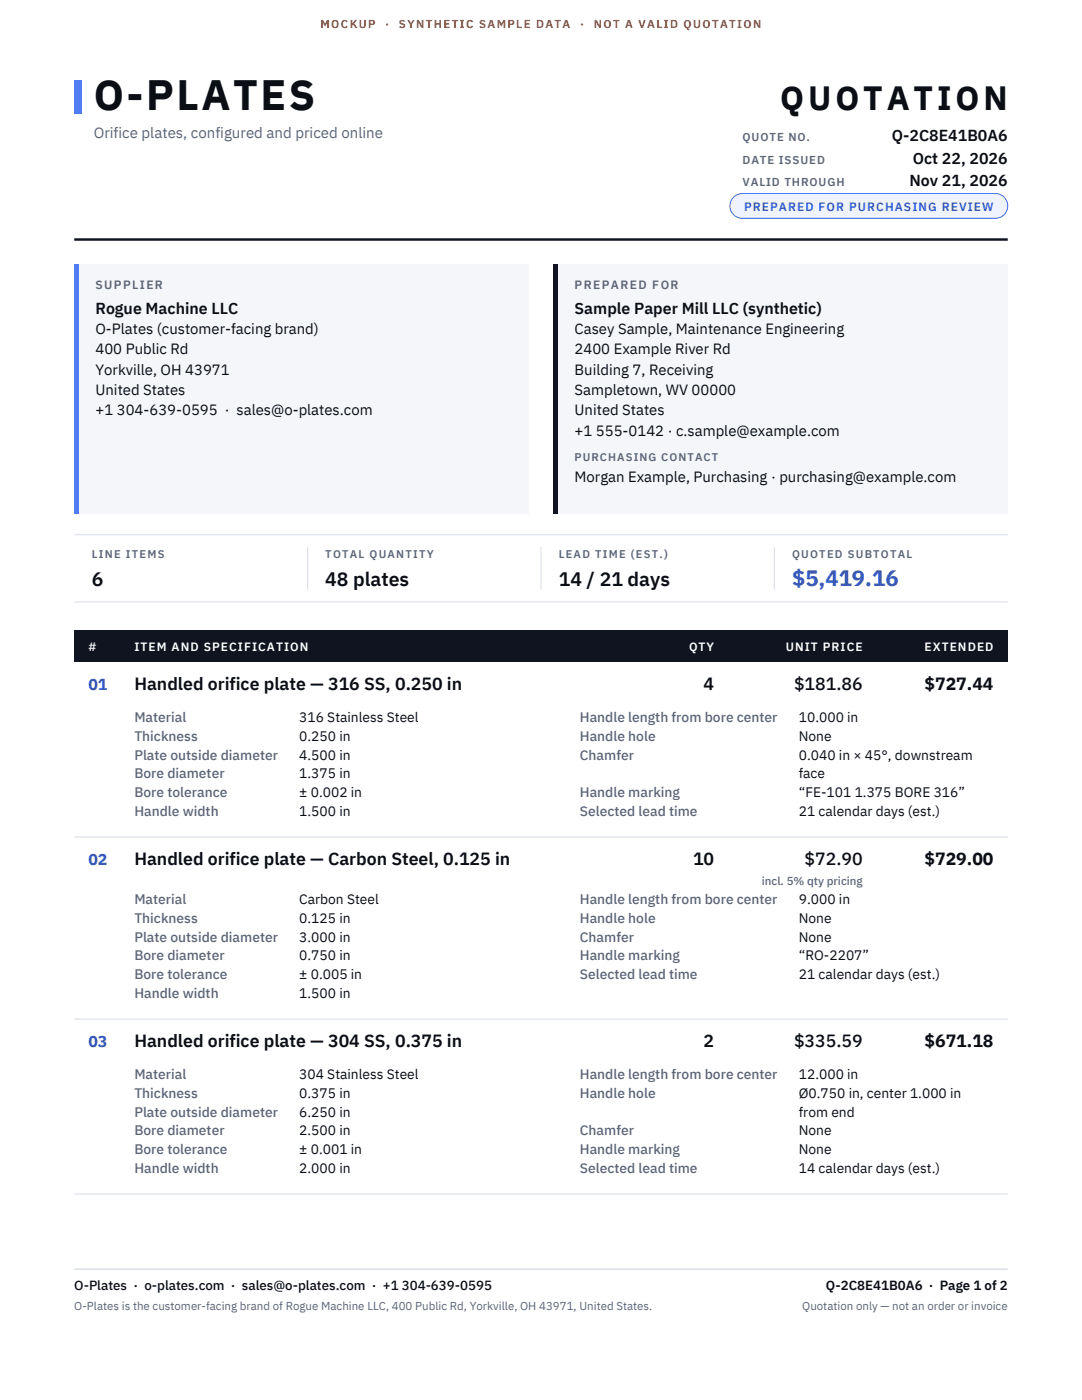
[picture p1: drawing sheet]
<svg xmlns="http://www.w3.org/2000/svg" width="216mm" height="279mm" viewBox="0 0 216 279" stroke-linecap="round" stroke-linejoin="round" font-family="sans-serif">
<defs><g id="words">
<text font-size="8.5" fill="#0b0e14" x="18.7" y="21.9">O-PLATES</text>
<text font-size="6.7" fill="#0b0e14" x="155.7" y="21.9">QUOTATION</text>
<text font-size="4.4" fill="#2a55d6" x="158" y="116.9">$5,419.16</text>
<g font-size="3.9" fill="#0b0e14">
<text x="18.3" y="116.9">6</text>
<text x="64.9" y="116.9">48 plates</text>
<text x="111.5" y="116.9">14 / 21 days</text>
</g>
<g font-size="3.5" fill="#0b0e14">
<text x="26.8" y="137.8">Handled orifice plate — 316 SS, 0.250 in</text>
<text x="140.4" y="137.8">4</text>
<text x="158.4" y="137.8">$181.86</text>
<text x="184.5" y="137.8">$727.44</text>
<text x="26.8" y="172.7">Handled orifice plate — Carbon Steel, 0.125 in</text>
<text x="138.3" y="172.7">10</text>
<text x="160.6" y="172.7">$72.90</text>
<text x="184.5" y="172.7">$729.00</text>
<text x="26.8" y="209">Handled orifice plate — 304 SS, 0.375 in</text>
<text x="140.4" y="209">2</text>
<text x="158.4" y="209">$335.59</text>
<text x="184.5" y="209">$671.18</text>
</g>
<g font-size="3.2" fill="#0b0e14">
<text x="177.9" y="28.2">Q-2C8E41B0A6</text>
<text x="182.1" y="32.6">Oct 22, 2026</text>
<text x="181.5" y="37">Nov 21, 2026</text>
<text x="19" y="62.6">Rogue Machine LLC</text>
<text x="114.7" y="62.6">Sample Paper Mill LLC (synthetic)</text>
</g>
<g font-size="3.2" fill="#2a55d6">
<text x="17.6" y="137.8">01</text>
<text x="17.6" y="172.7">02</text>
<text x="17.6" y="209">03</text>
</g>
<text font-size="3" fill="#5a6578" x="18.7" y="27.5">Orifice plates, configured and priced online</text>
<g font-size="3" fill="#0b0e14">
<text x="19" y="66.7">O-Plates (customer-facing brand)</text>
<text x="19" y="70.7">400 Public Rd</text>
<text x="114.7" y="66.7">Casey Sample, Maintenance Engineering</text>
<text x="114.7" y="70.7">2400 Example River Rd</text>
<text x="19" y="74.8">Yorkville, OH 43971</text>
<text x="114.7" y="74.8">Building 7, Receiving</text>
<text x="19" y="78.8">United States</text>
<text x="19" y="82.9">+1 304-639-0595 · sales@o-plates.com</text>
<text x="114.7" y="78.8">Sampletown, WV 00000</text>
<text x="114.7" y="82.9">United States</text>
<text x="114.7" y="87">+1 555-0142 · c.sample@example.com</text>
<text x="114.7" y="96.1">Morgan Example, Purchasing · purchasing@example.com</text>
</g>
<g font-size="2.8" fill="#5a6578">
<text x="26.8" y="144.1">Material</text>
<text x="26.8" y="147.8">Thickness</text>
<text x="115.7" y="144.1">Handle length from bore center</text>
<text x="115.7" y="147.8">Handle hole</text>
<text x="26.8" y="151.6">Plate outside diameter</text>
<text x="26.8" y="155.3">Bore diameter</text>
<text x="115.7" y="151.6">Chamfer</text>
<text x="26.8" y="159.1">Bore tolerance</text>
<text x="115.7" y="159.1">Handle marking</text>
<text x="26.8" y="162.8">Handle width</text>
<text x="115.7" y="162.8">Selected lead time</text>
<text x="26.8" y="180.4">Material</text>
<text x="26.8" y="184.2">Thickness</text>
<text x="115.7" y="180.4">Handle length from bore center</text>
<text x="115.7" y="184.2">Handle hole</text>
<text x="26.8" y="187.9">Plate outside diameter</text>
<text x="26.8" y="191.7">Bore diameter</text>
<text x="115.7" y="187.9">Chamfer</text>
<text x="115.7" y="191.7">Handle marking</text>
<text x="26.8" y="195.4">Bore tolerance</text>
<text x="115.7" y="195.4">Selected lead time</text>
<text x="26.8" y="199.1">Handle width</text>
<text x="26.8" y="215.4">Material</text>
<text x="115.7" y="215.4">Handle length from bore center</text>
<text x="26.8" y="219.1">Thickness</text>
<text x="115.7" y="219.1">Handle hole</text>
<text x="26.8" y="222.8">Plate outside diameter</text>
<text x="26.8" y="226.6">Bore diameter</text>
<text x="115.7" y="226.6">Chamfer</text>
<text x="26.8" y="230.3">Bore tolerance</text>
<text x="115.7" y="230.3">Handle marking</text>
<text x="26.8" y="234.1">Handle width</text>
<text x="115.7" y="234.1">Selected lead time</text>
</g>
<g font-size="2.8" fill="#0b0e14">
<text x="59.7" y="144.1">316 Stainless Steel</text>
<text x="59.7" y="147.8">0.250 in</text>
<text x="159.4" y="144.1">10.000 in</text>
<text x="159.4" y="147.8">None</text>
<text x="59.7" y="151.6">4.500 in</text>
<text x="59.7" y="155.3">1.375 in</text>
<text x="159.4" y="151.6">0.040 in × 45°, downstream</text>
<text x="159.4" y="155.3">face</text>
<text x="59.7" y="159.1">± 0.002 in</text>
<text x="159.4" y="159.1">“FE-101 1.375 BORE 316”</text>
<text x="59.7" y="162.8">1.500 in</text>
<text x="159.4" y="162.8">21 calendar days (est.)</text>
<text x="59.7" y="180.4">Carbon Steel</text>
<text x="59.7" y="184.2">0.125 in</text>
<text x="159.4" y="180.4">9.000 in</text>
<text x="159.4" y="184.2">None</text>
<text x="59.7" y="187.9">3.000 in</text>
<text x="59.7" y="191.7">0.750 in</text>
<text x="159.4" y="187.9">None</text>
<text x="159.4" y="191.7">“RO-2207”</text>
<text x="59.7" y="195.4">± 0.005 in</text>
<text x="159.4" y="195.4">21 calendar days (est.)</text>
<text x="59.7" y="199.1">1.500 in</text>
<text x="59.7" y="215.4">304 Stainless Steel</text>
<text x="159.4" y="215.4">12.000 in</text>
<text x="59.7" y="219.1">0.375 in</text>
<text x="159.4" y="219.1">Ø0.750 in, center 1.000 in</text>
<text x="59.7" y="222.8">6.250 in</text>
<text x="59.7" y="226.6">2.500 in</text>
<text x="159.4" y="222.8">from end</text>
<text x="159.4" y="226.6">None</text>
<text x="59.7" y="230.3">± 0.001 in</text>
<text x="159.4" y="230.3">None</text>
<text x="59.7" y="234.1">2.000 in</text>
<text x="159.4" y="234.1">14 calendar days (est.)</text>
</g>
<g font-size="2.6" fill="#0b0e14">
<text x="14.8" y="257.5">O-Plates · o-plates.com · sales@o-plates.com · +1 304-639-0595</text>
<text x="164.8" y="257.5">Q-2C8E41B0A6 · Page 1 of 2</text>
</g>
<text font-size="2.4" fill="#2a55d6" x="148.5" y="42">PREPARED FOR PURCHASING REVIEW</text>
<g font-size="2.4" fill="#5a6578">
<text x="19" y="57.7">SUPPLIER</text>
<text x="114.7" y="57.7">PREPARED FOR</text>
</g>
<g font-size="2.4" fill="#fff">
<text x="17.6" y="130">#</text>
<text x="26.8" y="130">ITEM AND SPECIFICATION</text>
<text x="137.5" y="130">QTY</text>
<text x="156.8" y="130">UNIT PRICE</text>
<text x="184.5" y="130">EXTENDED</text>
</g>
<g font-size="2.3" fill="#c2410c">
<text x="64" y="5.6">MOCKUP</text>
<text x="76.9" y="5.6">·</text>
<text x="79.6" y="5.6">SYNTHETIC SAMPLE DATA</text>
<text x="115.7" y="5.6">·</text>
<text x="118.5" y="5.6">NOT A VALID QUOTATION</text>
</g>
<g font-size="2.3" fill="#5a6578">
<text x="148.2" y="28.2">QUOTE NO.</text>
<text x="148.2" y="32.6">DATE ISSUED</text>
<text x="148.2" y="37">VALID THROUGH</text>
<text x="152" y="176.6">incl. 5% qty pricing</text>
<text x="14.8" y="261.4">O-Plates is the customer-facing brand of Rogue Machine LLC, 400 Public Rd, Yorkville, OH 43971, United States.</text>
<text x="160.1" y="261.4">Quotation only — not an order or invoice</text>
</g>
<g font-size="2.2" fill="#5a6578">
<text x="114.7" y="92.1">PURCHASING CONTACT</text>
<text x="18.3" y="111.3">LINE ITEMS</text>
<text x="64.9" y="111.3">TOTAL QUANTITY</text>
<text x="111.5" y="111.3">LEAD TIME (EST.)</text>
<text x="158" y="111.3">QUOTED SUBTOTAL</text>
</g>
</g></defs>
<path d="M14.8 16h1.4v6.6h-1.4z" fill-rule="evenodd" fill="#4b7dff"/>
<path d="M146.2 39.6a2.46 2.46 0 0 1 1.9-1h50.5a2.47 2.47 0 0 1 2.5 2.5 2.47 2.47 0 0 1-2.5 2.5h-50.5a2.47 2.47 0 0 1-2.2-1.4 2.47 2.47 0 0 1 .3-2.6z" fill-rule="evenodd" fill="#eef3ff" stroke="#4b7dff" stroke-width=".21"/>
<path d="M14.8 47.8h186.3" fill="none" stroke="#0f1420" stroke-width=".49"/>
<path d="M14.8 52.7h90.7v49.8h-90.7z" fill-rule="evenodd" fill="#f4f6fa"/>
<path d="M14.8 52.7h.9v49.8h-.9z" fill-rule="evenodd" fill="#4b7dff"/>
<path d="M110.4 52.7h90.7v49.8h-90.7z" fill-rule="evenodd" fill="#f4f6fa"/>
<path d="M110.4 52.7h.9v49.8h-.9z" fill-rule="evenodd" fill="#0f1420"/>
<path d="M14.8 106.7h186.3M61.4 109.2v8.5M107.9 109.2v8.5M154.5 109.2v8.5M14.8 120.1h186.3" fill="none" stroke="#d8dee8" stroke-width=".21"/>
<path d="M14.8 125.8h186.3v6.3h-186.3z" fill-rule="evenodd" fill="#0f1420"/>
<path d="M14.8 167h186.3M14.8 203.4h186.3M14.8 238.3h186.3" fill="none" stroke="#d8dee8" stroke-width=".21"/>
<path d="M14.8 253.3h186.3" fill="none" stroke="#d8dee8" stroke-width=".28"/>
<use href="#words"/>
</svg>
